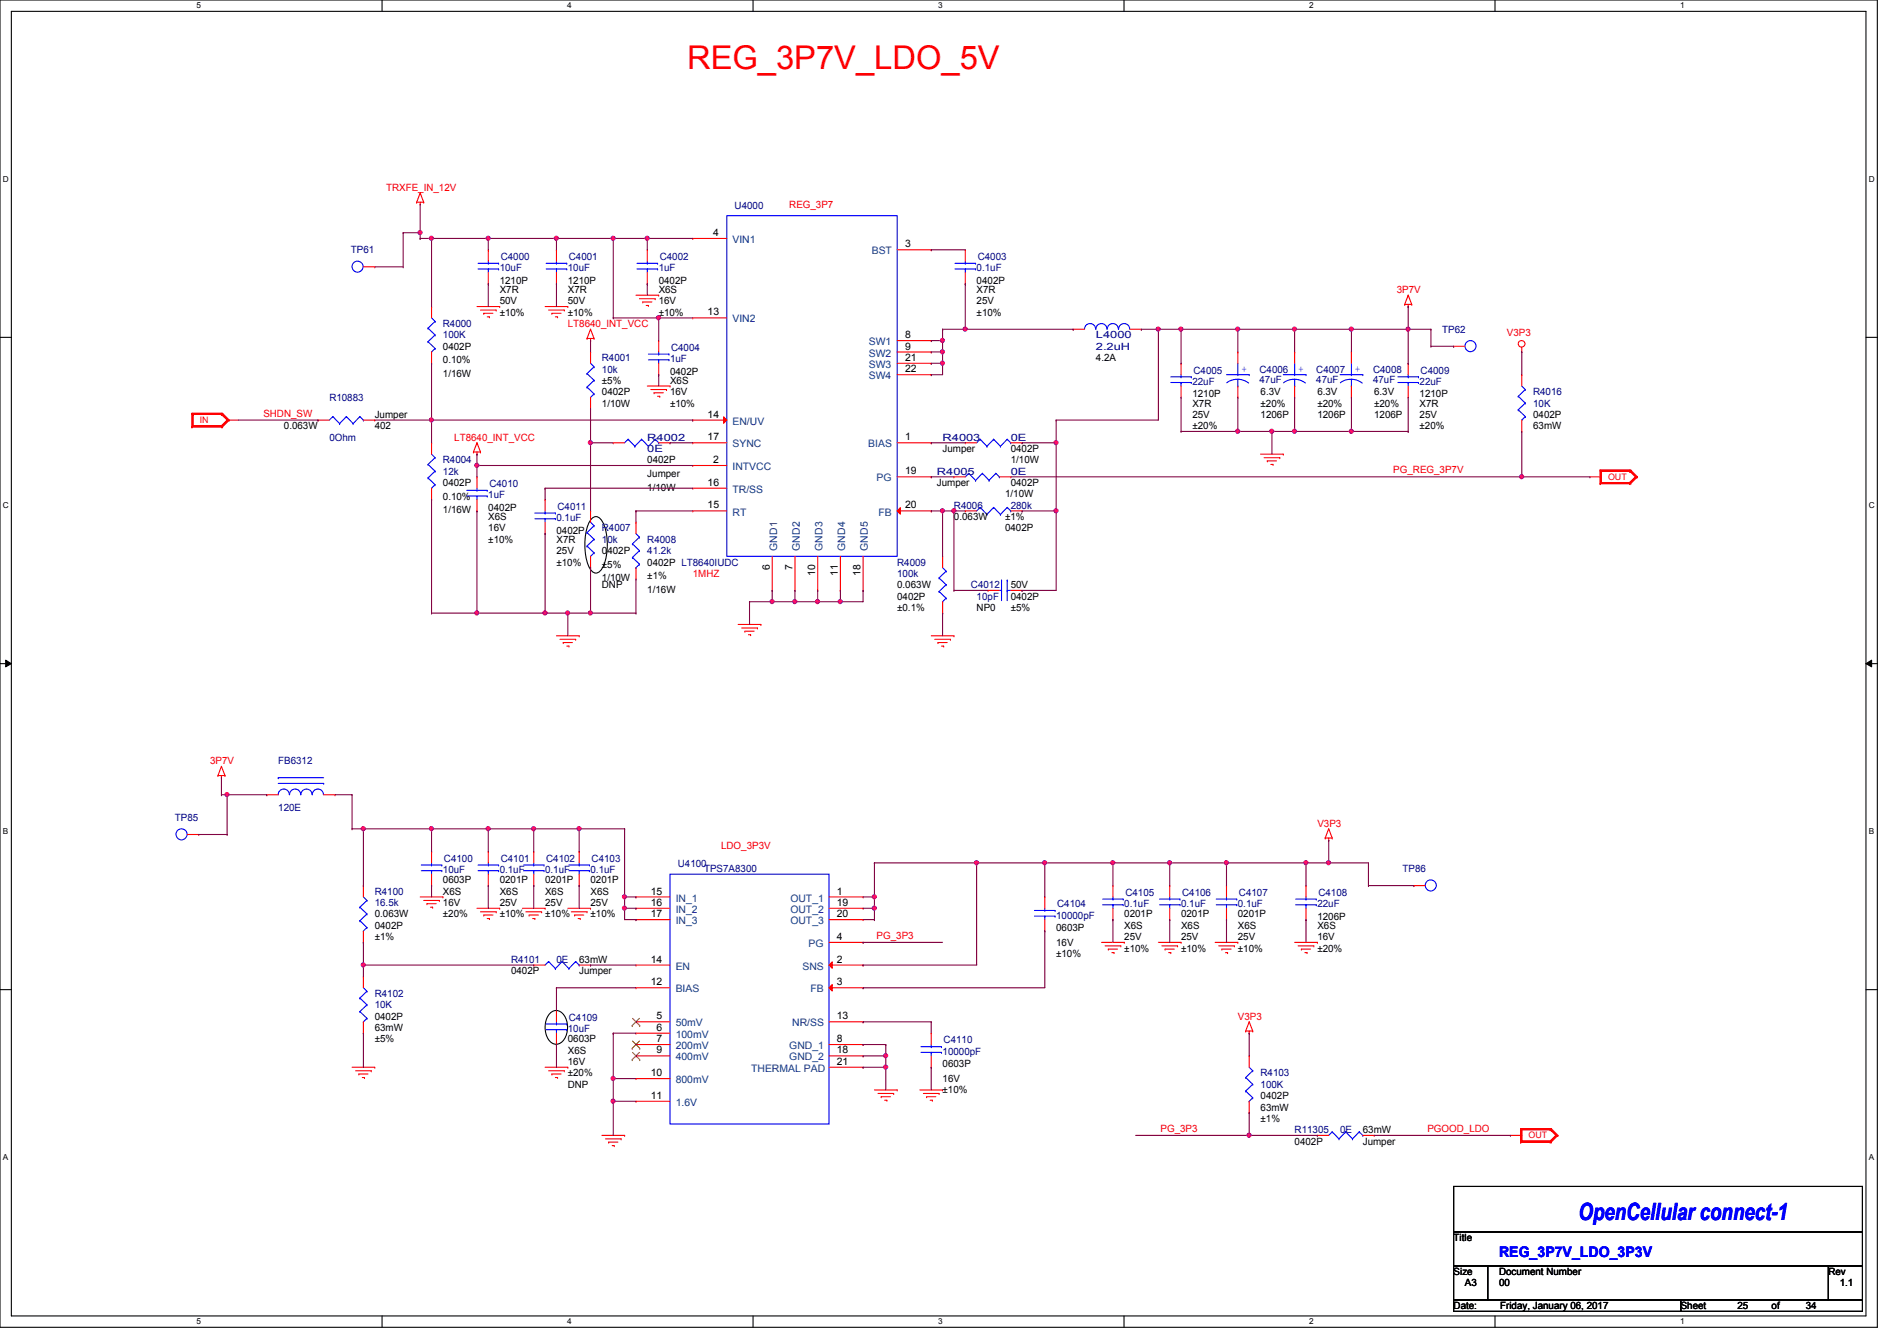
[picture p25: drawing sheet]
<svg xmlns="http://www.w3.org/2000/svg" width="297mm" height="210mm" viewBox="0 0 297 210" stroke-linecap="round" stroke-linejoin="round" font-family="sans-serif">
<defs><g id="words">
<text font-size="5.1" fill="#f00" x="107.6" y="10.8">REG_3P7V_LDO_5V</text>
<text font-size="3.7" fill="#00f" x="247.1" y="191.1">OpenCellular connect-1</text>
<text font-size="2.3" fill="#00f" x="234.7" y="196.8">REG_3P7V_LDO_3P3V</text>
<g font-size="1.6" fill="#f00">
<text x="60.5" y="29.9">TRXFE_IN_12V</text>
<text x="123.6" y="32.6">REG_3P7</text>
<text x="218.7" y="45.9">3P7V</text>
<text x="88.9" y="51.2">LT8640_INT_VCC</text>
<text x="235.9" y="52.7">V3P3</text>
<text x="41.2" y="65.2">SHDN_SW</text>
<text x="71.1" y="69">LT8640_INT_VCC</text>
<text x="218.1" y="74.1">PG_REG_3P7V</text>
<text x="108.5" y="90.3">1MHZ</text>
<text x="32.9" y="119.7">3P7V</text>
<text x="206.2" y="129.5">V3P3</text>
<text x="112.9" y="133">LDO_3P3V</text>
<text x="137.2" y="147">PG_3P3</text>
<text x="193.8" y="159.7">V3P3</text>
<text x="181.7" y="177.2">PG_3P3</text>
<text x="223.5" y="177.2">PGOOD_LDO</text>
</g>
<g font-size="1.6" fill="#000080">
<text x="115" y="32.7">U4000</text>
<text x="54.9" y="39.7">TP61</text>
<text x="78.4" y="40.7">C4000</text>
<text x="89.1" y="40.7">C4001</text>
<text x="103.3" y="40.7">C4002</text>
<text x="153.1" y="40.7">C4003</text>
<text x="78.2" y="42.5">10uF</text>
<text x="88.9" y="42.5">10uF</text>
<text x="103.1" y="42.5">1uF</text>
<text x="152.9" y="42.5">0.1uF</text>
<text x="69.3" y="51.2">R4000</text>
<text x="69.3" y="53">100K</text>
<text x="171.6" y="53">L4000</text>
<text x="225.8" y="52.1">TP62</text>
<text x="94.2" y="56.6">R4001</text>
<text x="94.2" y="58.3">10k</text>
<text x="104.9" y="56.7">1uF</text>
<text x="105.1" y="54.9">C4004</text>
<text x="171.6" y="54.8">2.2uH</text>
<text x="186.9" y="58.5">C4005</text>
<text x="197.2" y="58.3">C4006</text>
<text x="197.2" y="59.9">47uF</text>
<text x="206.1" y="58.3">C4007</text>
<text x="206.1" y="59.9">47uF</text>
<text x="215" y="58.3">C4008</text>
<text x="215" y="59.9">47uF</text>
<text x="222.4" y="58.5">C4009</text>
<text x="51.6" y="62.8">R10883</text>
<text x="186.7" y="60.3">22uF</text>
<text x="222.2" y="60.3">22uF</text>
<text x="240" y="61.9">R4016</text>
<text x="240" y="63.7">10K</text>
<text x="51.6" y="69">0Ohm</text>
<text x="101.3" y="69">R4002</text>
<text x="101.3" y="70.8">0E</text>
<text x="147.6" y="69">R4003</text>
<text x="158.2" y="69">0E</text>
<text x="69.3" y="72.6">R4004</text>
<text x="69.3" y="74.3">12k</text>
<text x="76.6" y="76.3">C4010</text>
<text x="146.7" y="74.3">R4005</text>
<text x="158.2" y="74.3">0E</text>
<text x="76.5" y="78.1">1uF</text>
<text x="87.1" y="81.6">0.1uF</text>
<text x="87.3" y="79.8">C4011</text>
<text x="94.2" y="83.2">R4007</text>
<text x="149.4" y="79.7">R4006</text>
<text x="158.2" y="79.7">280k</text>
<text x="94.2" y="85">10k</text>
<text x="101.3" y="85">R4008</text>
<text x="101.3" y="86.8">41.2k</text>
<text x="140.5" y="88.6">R4009</text>
<text x="140.5" y="90.3">100k</text>
<text x="152" y="92.1">C4012</text>
<text x="152.9" y="93.9">10pF</text>
<text x="43.6" y="119.7">FB6312</text>
<text x="27.4" y="128.6">TP85</text>
<text x="43.6" y="127">120E</text>
<text x="69.3" y="136.7">10uF</text>
<text x="69.5" y="135">C4100</text>
<text x="78.2" y="136.7">0.1uF</text>
<text x="78.4" y="135">C4101</text>
<text x="85.3" y="136.7">0.1uF</text>
<text x="85.5" y="135">C4102</text>
<text x="92.5" y="136.7">0.1uF</text>
<text x="92.6" y="135">C4103</text>
<text x="106.1" y="135.8">U4100</text>
<text x="110.2" y="136.6">TPS7A8300</text>
<text x="219.6" y="136.6">TP86</text>
<text x="58.7" y="140.1">R4100</text>
<text x="58.7" y="141.9">16.5k</text>
<text x="165.4" y="143.8">10000pF</text>
<text x="165.5" y="142.1">C4104</text>
<text x="176" y="142.1">0.1uF</text>
<text x="176.2" y="140.3">C4105</text>
<text x="184.9" y="142.1">0.1uF</text>
<text x="185.1" y="140.3">C4106</text>
<text x="193.8" y="142.1">0.1uF</text>
<text x="194" y="140.3">C4107</text>
<text x="206.2" y="142.1">22uF</text>
<text x="206.4" y="140.3">C4108</text>
<text x="80" y="150.8">R4101</text>
<text x="87.1" y="150.8">0E</text>
<text x="58.7" y="156.1">R4102</text>
<text x="58.7" y="157.9">10K</text>
<text x="88.9" y="161.6">10uF</text>
<text x="89.1" y="159.9">C4109</text>
<text x="147.6" y="165.2">10000pF</text>
<text x="147.7" y="163.4">C4110</text>
<text x="197.4" y="168.6">R4103</text>
<text x="197.4" y="170.3">100K</text>
<text x="202.7" y="177.5">R11305</text>
<text x="209.8" y="177.5">0E</text>
</g>
<g font-size="1.6">
<text x="111.7" y="37">4</text>
<text x="141.7" y="38.7">3</text>
<text x="78.2" y="44.4">1210P</text>
<text x="78.2" y="47.7">50V</text>
<text x="78.2" y="45.9">X7R</text>
<text x="88.9" y="44.4">1210P</text>
<text x="88.9" y="47.7">50V</text>
<text x="88.9" y="45.9">X7R</text>
<text x="103.1" y="44.4">0402P</text>
<text x="103.1" y="47.7">16V</text>
<text x="103.1" y="45.9">X6S</text>
<text x="152.9" y="44.4">0402P</text>
<text x="152.9" y="47.7">25V</text>
<text x="152.9" y="45.9">X7R</text>
<text x="78.2" y="49.4">±10%</text>
<text x="88.9" y="49.4">±10%</text>
<text x="103.1" y="49.4">±10%</text>
<text x="110.8" y="49.4">13</text>
<text x="141.7" y="53">8</text>
<text x="152.9" y="49.4">±10%</text>
<text x="69.3" y="54.8">0402P</text>
<text x="69.3" y="56.9">0.10%</text>
<text x="69.3" y="59.1">1/16W</text>
<text x="104.9" y="58.7">0402P</text>
<text x="141.7" y="54.7">9</text>
<text x="141.7" y="56.5">21</text>
<text x="141.7" y="58.3">22</text>
<text x="171.6" y="56.6">4.2A</text>
<text x="58.7" y="65.4">Jumper</text>
<text x="94.2" y="61.9">0402P</text>
<text x="94.2" y="60.1">±5%</text>
<text x="94.2" y="63.7">1/10W</text>
<text x="104.9" y="61.9">16V</text>
<text x="104.9" y="60.1">X6S</text>
<text x="104.9" y="63.7">±10%</text>
<text x="110.8" y="65.4">14</text>
<text x="186.7" y="62.2">1210P</text>
<text x="186.7" y="65.4">25V</text>
<text x="186.7" y="63.7">X7R</text>
<text x="197.4" y="61.9">6.3V</text>
<text x="197.4" y="63.7">±20%</text>
<text x="197.4" y="65.4">1206P</text>
<text x="206.2" y="61.9">6.3V</text>
<text x="206.2" y="63.7">±20%</text>
<text x="206.2" y="65.4">1206P</text>
<text x="215.1" y="61.9">6.3V</text>
<text x="215.1" y="63.7">±20%</text>
<text x="215.1" y="65.4">1206P</text>
<text x="222.2" y="62.2">1210P</text>
<text x="222.2" y="65.4">25V</text>
<text x="222.2" y="63.7">X7R</text>
<text x="240" y="65.4">0402P</text>
<text x="44.4" y="67.2">0.063W</text>
<text x="58.7" y="67.2">402</text>
<text x="110.8" y="69">17</text>
<text x="141.7" y="69">1</text>
<text x="147.6" y="70.8">Jumper</text>
<text x="158.2" y="70.8">0402P</text>
<text x="186.7" y="67.2">±20%</text>
<text x="222.2" y="67.2">±20%</text>
<text x="240" y="67.2">63mW</text>
<text x="69.3" y="76.1">0402P</text>
<text x="101.3" y="72.6">0402P</text>
<text x="101.3" y="74.7">Jumper</text>
<text x="101.3" y="76.8">1/10W</text>
<text x="110.8" y="76.1">16</text>
<text x="111.7" y="72.5">2</text>
<text x="141.7" y="74.3">19</text>
<text x="146.7" y="76.1">Jumper</text>
<text x="157.4" y="77.9">1/10W</text>
<text x="158.2" y="72.6">1/10W</text>
<text x="158.2" y="76.1">0402P</text>
<text x="69.3" y="78.2">0.10%</text>
<text x="69.3" y="80.4">1/16W</text>
<text x="76.5" y="80">0402P</text>
<text x="76.5" y="83.2">16V</text>
<text x="76.5" y="81.4">X6S</text>
<text x="87.1" y="83.6">0402P</text>
<text x="110.8" y="79.6">15</text>
<text x="141.7" y="79.6">20</text>
<text x="149.4" y="81.4">0.063W</text>
<text x="157.4" y="83.2">0402P</text>
<text x="157.4" y="81.4">±1%</text>
<text x="76.5" y="85">±10%</text>
<text x="87.1" y="86.8">25V</text>
<text x="87.1" y="85">X7R</text>
<text x="87.1" y="88.6">±10%</text>
<text x="94.2" y="86.8">0402P</text>
<text x="94.2" y="88.9">±5%</text>
<text x="101.3" y="88.6">0402P LT8640IUDC</text>
<text x="120.5" y="89.2" transform="rotate(-90 120.5 89.2)">6</text>
<text x="124.1" y="89.2" transform="rotate(-90 124.1 89.2)">7</text>
<text x="94.2" y="91.1">1/10W</text>
<text x="94.2" y="92.1">DNP</text>
<text x="101.3" y="90.7">±1%</text>
<text x="101.3" y="92.8">1/16W</text>
<text x="127.6" y="90.1" transform="rotate(-90 127.6 90.1)">10</text>
<text x="131.2" y="90.1" transform="rotate(-90 131.2 90.1)">11</text>
<text x="134.7" y="90.1" transform="rotate(-90 134.7 90.1)">18</text>
<text x="140.5" y="92.1">0.063W</text>
<text x="140.5" y="95.7">±0.1%</text>
<text x="140.5" y="93.9">0402P</text>
<text x="152.9" y="95.7">NP0</text>
<text x="158.2" y="95.7">±5%</text>
<text x="158.2" y="93.9">0402P</text>
<text x="158.2" y="92.1">50V</text>
<text x="58.7" y="143.7">0.063W</text>
<text x="69.3" y="143.7">±20%</text>
<text x="69.3" y="138.3">0603P</text>
<text x="69.3" y="141.9">16V</text>
<text x="69.3" y="140.1">X6S</text>
<text x="78.2" y="143.7">±10%</text>
<text x="78.2" y="141.9">25V</text>
<text x="78.2" y="138.3">0201P</text>
<text x="78.2" y="140.1">X6S</text>
<text x="85.3" y="143.7">±10%</text>
<text x="85.3" y="141.9">25V</text>
<text x="85.3" y="138.3">0201P</text>
<text x="85.3" y="140.1">X6S</text>
<text x="92.5" y="143.7">±10%</text>
<text x="92.5" y="141.9">25V</text>
<text x="92.5" y="138.3">0201P</text>
<text x="92.5" y="140.1">X6S</text>
<text x="101.9" y="140.1">15</text>
<text x="101.9" y="141.9">16</text>
<text x="101.9" y="143.6">17</text>
<text x="131" y="140.1">1</text>
<text x="131" y="141.9">19</text>
<text x="131" y="143.6">20</text>
<text x="176" y="143.7">0201P</text>
<text x="184.9" y="143.7">0201P</text>
<text x="193.8" y="143.7">0201P</text>
<text x="58.7" y="147.2">±1%</text>
<text x="58.7" y="145.5">0402P</text>
<text x="131" y="147.2">4</text>
<text x="165.4" y="145.8">0603P</text>
<text x="165.4" y="149.9">±10%</text>
<text x="165.4" y="148.1">16V</text>
<text x="176" y="149">±10%</text>
<text x="176" y="147.2">25V</text>
<text x="176" y="145.5">X6S</text>
<text x="184.9" y="149">±10%</text>
<text x="184.9" y="147.2">25V</text>
<text x="184.9" y="145.5">X6S</text>
<text x="193.8" y="149">±10%</text>
<text x="193.8" y="147.2">25V</text>
<text x="193.8" y="145.5">X6S</text>
<text x="206.2" y="144">1206P</text>
<text x="206.2" y="147.2">16V</text>
<text x="206.2" y="145.5">X6S</text>
<text x="206.2" y="149">±20%</text>
<text x="80" y="152.6">0402P</text>
<text x="90.7" y="150.8">63mW</text>
<text x="90.7" y="152.6">Jumper</text>
<text x="101.9" y="154.3">12</text>
<text x="101.9" y="150.7">14</text>
<text x="131" y="154.3">3</text>
<text x="131" y="150.7">2</text>
<text x="58.7" y="159.7">0402P</text>
<text x="58.7" y="161.5">63mW</text>
<text x="102.8" y="159.6">5</text>
<text x="102.8" y="161.4">6</text>
<text x="131" y="159.6">13</text>
<text x="58.7" y="163.2">±5%</text>
<text x="88.9" y="163.2">0603P</text>
<text x="88.9" y="166.8">16V</text>
<text x="88.9" y="165">X6S</text>
<text x="102.8" y="163.2">7</text>
<text x="102.8" y="165">9</text>
<text x="131" y="163.2">8</text>
<text x="131" y="165">18</text>
<text x="131" y="166.8">21</text>
<text x="147.6" y="167.1">0603P</text>
<text x="88.9" y="168.6">±20%</text>
<text x="88.9" y="170.3">DNP</text>
<text x="101.9" y="168.5">10</text>
<text x="101.9" y="172.1">11</text>
<text x="147.6" y="171.2">±10%</text>
<text x="147.6" y="169.5">16V</text>
<text x="197.4" y="173.9">63mW</text>
<text x="197.4" y="172.1">0402P</text>
<text x="197.4" y="175.7">±1%</text>
<text x="202.7" y="179.2">0402P</text>
<text x="213.4" y="177.5">63mW</text>
<text x="213.4" y="179.2">Jumper</text>
<text x="227.6" y="194.4">Title</text>
<text x="227.6" y="199.7">Size</text>
<text x="229.4" y="201.5">A3</text>
<text x="234.7" y="199.7">Document Number</text>
<text x="234.7" y="201.5">00</text>
<text x="286.3" y="199.7">Rev</text>
<text x="288" y="201.5">1.1</text>
<text x="227.6" y="205">Date:</text>
<text x="234.9" y="205">Friday, January 06, 2017</text>
<text x="263.1" y="205">Sheet</text>
<text x="272" y="205">25</text>
<text x="277.4" y="205">of</text>
<text x="282.7" y="205">34</text>
</g>
<g font-size="1.6" fill="#004080">
<text x="114.7" y="38.1">VIN1</text>
<text x="136.5" y="39.8">BST</text>
<text x="114.7" y="50.5">VIN2</text>
<text x="136" y="54.1">SW1</text>
<text x="136" y="55.8">SW2</text>
<text x="136" y="57.6">SW3</text>
<text x="136" y="59.4">SW4</text>
<text x="114.7" y="66.5">EN/UV</text>
<text x="114.7" y="70.1">SYNC</text>
<text x="135.9" y="70.1">BIAS</text>
<text x="114.7" y="73.6">INTVCC</text>
<text x="114.7" y="77.2">TR/SS</text>
<text x="137.2" y="75.4">PG</text>
<text x="114.7" y="80.7">RT</text>
<text x="137.5" y="80.7">FB</text>
<text x="121.7" y="86.2" transform="rotate(-90 121.7 86.2)">GND1</text>
<text x="125.2" y="86.2" transform="rotate(-90 125.2 86.2)">GND2</text>
<text x="128.8" y="86.2" transform="rotate(-90 128.8 86.2)">GND3</text>
<text x="132.3" y="86.2" transform="rotate(-90 132.3 86.2)">GND4</text>
<text x="135.9" y="86.2" transform="rotate(-90 135.9 86.2)">GND5</text>
<text x="105.8" y="141.2">IN_1</text>
<text x="105.8" y="143">IN_2</text>
<text x="123.7" y="141.2">OUT_1</text>
<text x="123.7" y="143">OUT_2</text>
<text x="105.8" y="144.7">IN_3</text>
<text x="123.7" y="144.7">OUT_3</text>
<text x="126.6" y="148.3">PG</text>
<text x="105.8" y="155.4">BIAS</text>
<text x="105.8" y="151.8">EN</text>
<text x="125.6" y="151.8">SNS</text>
<text x="126.9" y="155.4">FB</text>
<text x="105.8" y="160.7">50mV</text>
<text x="124" y="160.7">NR/SS</text>
<text x="105.8" y="162.5">100mV</text>
<text x="105.8" y="164.3">200mV</text>
<text x="105.8" y="166.1">400mV</text>
<text x="117.6" y="167.9">THERMAL PAD</text>
<text x="123.6" y="164.3">GND_1</text>
<text x="123.6" y="166.1">GND_2</text>
<text x="105.8" y="169.6">800mV</text>
<text x="105.8" y="173.2">1.6V</text>
</g>
<g font-size="1.6" fill="#00f">
<text x="194.4" y="58.3">+</text>
<text x="203.2" y="58.3">+</text>
<text x="212.1" y="58.3">+</text>
</g>
<g font-size="1.4" fill="#f00">
<text x="31.3" y="66.2">IN</text>
<text x="251.8" y="75.1">OUT</text>
<text x="239.3" y="178.2">OUT</text>
</g>
<g font-size="1.3">
<text x="30.8" y="1.3">5</text>
<text x="88.8" y="1.3">4</text>
<text x="146.9" y="1.3">3</text>
<text x="205" y="1.3">2</text>
<text x="263.1" y="1.3">1</text>
<text x=".5" y="28.4">D</text>
<text x="292.6" y="28.4">D</text>
<text x=".5" y="79.5">C</text>
<text x="292.6" y="79.5">C</text>
<text x=".5" y="130.6">B</text>
<text x="292.6" y="130.6">B</text>
<text x=".5" y="181.7">A</text>
<text x="292.6" y="181.7">A</text>
<text x="30.8" y="207.4">5</text>
<text x="88.8" y="207.4">4</text>
<text x="146.9" y="207.4">3</text>
<text x="205" y="207.4">2</text>
<text x="263.1" y="207.4">1</text>
</g>
</g></defs>
<path d="M0 0h293.9v207.9h-293.9zM1.8 1.8h290.3v204.3h-290.3z" fill="none" stroke="#000" stroke-width=".17"/>
<g fill="#fff">
<path d="M30.8 .2h.7v1.4h-.7z"/>
<path d="M30.8 206.2h.7v1.4h-.7z"/>
</g>
<path d="M59.8 0v1.8M59.8 206.1v1.8" fill="none" stroke="#000" stroke-width=".17"/>
<g fill="#fff">
<path d="M88.8 .2h.7v1.4h-.7z"/>
<path d="M88.8 206.2h.7v1.4h-.7z"/>
</g>
<path d="M117.9 0v1.8M117.9 206.1v1.8" fill="none" stroke="#000" stroke-width=".17"/>
<g fill="#fff">
<path d="M146.9 .2h.7v1.4h-.7z"/>
<path d="M146.9 206.2h.7v1.4h-.7z"/>
</g>
<path d="M176 0v1.8M176 206.1v1.8" fill="none" stroke="#000" stroke-width=".17"/>
<g fill="#fff">
<path d="M205 .2h.7v1.4h-.7z"/>
<path d="M205 206.2h.7v1.4h-.7z"/>
</g>
<path d="M234.1 0v1.8M234.1 206.1v1.8" fill="none" stroke="#000" stroke-width=".17"/>
<g fill="#fff">
<path d="M263.1 .2h.6v1.4h-.6z"/>
<path d="M263.1 206.2h.6v1.4h-.6z"/>
<path d="M.5 27.3h.9v1.4h-.9z"/>
<path d="M292.6 27.3h.9v1.4h-.9z"/>
<path d="M.5 78.4h.9v1.4h-.9z"/>
<path d="M292.6 78.4h.9v1.4h-.9z"/>
</g>
<path d="M0 52.8h1.8M292.1 52.8h1.8" fill="none" stroke="#000" stroke-width=".17"/>
<g fill="#fff">
<path d="M.5 129.5h.8v1.4h-.8z"/>
<path d="M292.6 129.5h.8v1.4h-.8z"/>
</g>
<path d="M0 103.9h1.8M292.1 103.9h1.8" fill="none" stroke="#000" stroke-width=".17"/>
<path d="M.9 103.4l.9 .5-.9 .5zM292.1 103.9l.9-.5v1z" fill="#000"/>
<path d="M.9 103.4l.9 .5-.9 .5zM292.1 103.9l.9-.5v1z" fill="none" stroke="#000" stroke-width=".16"/>
<g fill="#fff">
<path d="M.5 180.5h.8v1.4h-.8z"/>
<path d="M292.6 180.5h.8v1.4h-.8z"/>
</g>
<path d="M92.6 81.2a.96 .96 0 0 1 1-.3 .96 .96 0 0 1 .7 .7 9 9 0 0 1 0 7.4 1.02 1.02 0 0 1-1 .7 1.02 1.02 0 0 1-1-.7 9.3 9.3 0 0 1 0-7.4zM0 155h1.8M86.2 158.6a1.5 1.5 0 0 1 2.4 .9 3.2 3.2 0 0 1-1.1 3.9 1.52 1.52 0 0 1-1.9-1.2 3.5 3.5 0 0 1 .6-3.6zM292.1 155h1.8M227.6 185.8h64v7.1h-64zM227.6 192.9h64v5.3h-64zM227.6 198.2h5.3v5.4h-5.3zM232.9 198.2h53.4v5.4h-53.4zM286.3 198.2h5.3v5.4h-5.3zM227.6 203.6h35.5v1.8h-35.5zM263.1 203.6h28.5v1.8h-28.5z" fill="none" stroke="#000" stroke-width=".17"/>
<g fill="none" stroke="#f00" stroke-width=".17">
<path d="M65.2 31.7h.1M65.2 31.7h1.1M65.8 32h.1M65.8 30.2h.1M65.8 31.7v.3M65.8 30.2l-.6 1.5M65.8 30.2l.5 1.5M66.3 31.7h.1M74.7 48h3.5M75.2 48.6h2.5M75.7 49.1h.1M75.7 49.1h1.5"/>
<path d="M76.3 49.6h.3M76.6 49.6h.1M77.7 48.6h.1M78.2 48h.1M85.3 48h3.6M85.9 48.6h2.4M86.4 49.1h.1M86.4 49.1h1.4M87 49.6h.3M87.3 49.6h.1M88.3 48.6h.1M88.9 48h.1"/>
<path d="M91.9 53h.1M91.9 53h1.1M92.5 53.3h.1M92.5 51.6h.1M92.5 53v.3M92.5 51.6l-.6 1.4M92.5 51.6l.5 1.4M93 53h.1M99.6 46.2h3.5M100.1 46.8h2.5M100.6 47.3h.1M100.6 47.3h1.5"/>
<path d="M101.2 47.8h.3M101.5 47.8h.1M102.6 46.8h.1M103.1 46.2h.1M219.9 47.7h.1M219.9 47.7h1.1M220.5 48h.1M220.5 46.2h.1M220.5 47.7v.3M220.5 46.2l-.6 1.5M220.5 46.2l.5 1.5M221 47.7h.1"/>
<path d="M238.3 55.1h.1M238.3 54.4v.7M30.1 64.7h.1M30.1 66.8h.1M30.1 64.7h4.7M30.1 64.7v2.1M30.1 66.8h4.7M30.2 64.9h.1M30.2 66.7h.1M30.2 64.9h4.5M30.2 64.9v1.8M30.2 66.7h4.5"/>
<path d="M34.7 64.9h.1M34.7 66.7h.1M34.7 64.7h.1M34.7 66.8h.1M34.7 64.9l.9 .9M34.7 64.9l1 .9M34.7 64.7l1 1.1M34.8 64.7h.1M34.8 66.8h.1M34.8 64.7l1.1 1.1M35.6 65.8h.1M35.6 65.8h1.7"/>
<path d="M35.6 65.8l-.9 .9M35.7 65.8h.1M35.7 65.8l-1 1M35.7 65.8l-1 .9M35.9 65.8h.1M35.9 65.8l-1.1 1M74.1 70.8h.1M74.1 70.8h1.1M74.7 71.1h.1M74.7 69.3h.1M74.7 74.7h.1M74.7 70.8v.3"/>
<path d="M74.7 74.7v1.8M74.7 78.2v1.8M74.7 69.3l-.6 1.5M74.7 69.3l.5 1.5M75.2 70.8h.1M101.3 60.5h3.6M101.9 61h2.5M102.4 61.5h.1M102.4 61.5h1.4M103 62.1h.3M103.3 62.1h.1M104.4 61h.1"/>
<path d="M104.9 60.5h.1M197.4 71.1h3.5M197.9 71.7h2.5M198.4 72.2h.1M198.4 72.2h1.5M199 72.7h.3M199.3 72.7h.1M200.4 71.7h.1M200.9 71.1h.1M248.9 74.7h1.8M250.5 73.6h.1M250.5 75.7h.1"/>
<path d="M250.5 73.6h4.8M250.5 73.6v2.1M250.5 75.7h4.8M250.7 74.7h.1M250.7 73.8h.1M250.7 75.6h.1M250.7 73.8h4.4M250.7 73.8v1.8M250.7 75.6h4.4M255.1 73.8h.1M255.1 75.6h.1M255.1 73.6h.1"/>
<path d="M255.1 75.7h.1M255.1 73.8l.9 .9M255.1 73.8l1.1 .9M255.1 73.6l1.1 1.1M255.3 73.6h.1M255.3 75.7h.1M255.3 73.6l1.1 1.1M256 74.7h.1M256 74.7l-.9 .9M256.2 74.7h.1M256.2 74.7l-1.1 1M256.2 74.7l-1.1 .9"/>
<path d="M256.4 74.7h.1M256.4 74.7l-1.1 1M74.7 80h.1M87.1 99.6h3.6M90.7 99.6h.1M92.5 80h.1M92.5 88.9h.1M92.5 80v1.8M92.5 87.1v1.8M115.6 97.8h3.5M116.1 98.3h2.5M116.6 98.8h.1"/>
<path d="M116.6 98.8h1.5M117.2 99.4h.3M117.5 99.4h.1M118.6 98.3h.1M119.1 97.8h.1M145.8 99.6h3.6M149.4 99.6h.1M87.7 100.1h2.4M88.2 100.6h.1M88.2 100.6h1.4M88.7 101.2h.4M89.1 101.2h.1"/>
<path d="M90.1 100.1h.1M146.3 100.1h2.5M146.9 100.6h.1M146.9 100.6h1.4M147.4 101.2h.3M147.7 101.2h.1M148.8 100.1h.1M29.3 130.7h1.8M31.1 130.7h.1M34.1 121.5h.1M34.1 121.5h1.1M34.7 121.8h.1"/>
<path d="M34.7 120h.1M34.7 121.5v.3M34.7 120l-.6 1.5M34.7 120l.5 1.5M35.2 121.5h.1M207.5 131.2h.1M207.5 131.2h1.1M208 131.6h.1M208 129.8h.1M208 131.2v.4M208 129.8l-.5 1.4M208 129.8l.6 1.4"/>
<path d="M208.6 131.2h.1M65.8 140.5h3.5M66.3 141h2.5M66.8 141.5h.1M66.8 141.5h1.5M67.4 142.1h.3M67.7 142.1h.1M68.8 141h.1M69.3 140.5h.1M74.7 142.2h3.5M75.2 142.8h2.5M75.7 143.3h.1"/>
<path d="M75.7 143.3h1.5M76.3 143.8h.3M76.6 143.8h.1M77.7 142.8h.1M78.2 142.2h.1M81.8 142.2h3.5M82.3 142.8h2.5M82.8 143.3h.1M82.8 143.3h1.5M83.4 143.8h.3M83.7 143.8h.1M84.8 142.8h.1"/>
<path d="M85.3 142.2h.1M88.9 142.2h3.6M89.5 142.8h2.4M90 143.3h.1M90 143.3h1.4M90.5 143.8h.3M90.8 143.8h.1M91.9 142.8h.1M92.5 142.2h.1M99.6 140.5h.1M99.6 142.2h.1M99.6 144h.1"/>
<path d="M99.6 154.7h.1M99.6 151.1h.1M99.6 140.5h5.3M99.6 142.2h5.3M99.6 144h5.3M99.6 154.7h5.3M99.6 151.1h5.3M129.8 140.5h5.3M129.8 147.6h5.3M129.8 142.2h5.3M129.8 144h5.3M135.1 140.5h.1"/>
<path d="M135.1 142.2h.1M135.1 144h.1M135.1 147.6h.1M172.5 147.6h3.5M173 148.1h2.5M173.5 148.6h.1M173.5 148.6h1.5M174.1 149.2h.3M174.4 149.2h.1M175.5 148.1h.1M176 147.6h.1M181.4 147.6h3.5"/>
<path d="M181.9 148.1h2.5M182.4 148.6h.1M182.4 148.6h1.5M183 149.2h.3M183.3 149.2h.1M184.4 148.1h.1M184.9 147.6h.1M190.2 147.6h3.6M190.8 148.1h2.5M191.3 148.6h.1M191.3 148.6h1.4M191.9 149.2h.3"/>
<path d="M192.2 149.2h.1M193.3 148.1h.1M193.8 147.6h.1M202.7 147.6h3.5M203.2 148.1h2.5M203.8 148.6h.1M203.8 148.6h1.4M204.3 149.2h.3M204.6 149.2h.1M205.7 148.1h.1M206.2 147.6h.1M55.1 167.1h3.6"/>
<path d="M55.7 167.7h2.4M56.2 168.2h.1M56.2 168.2h1.4M56.7 168.7h.4M57.1 168.7h.1M58.1 167.7h.1M58.7 167.1h.1M85.3 167.1h3.6M85.9 167.7h2.4M86.4 168.2h.1M86.4 168.2h1.4M87 168.7h.3"/>
<path d="M87.3 168.7h.1M88.3 167.7h.1M88.9 167.1h.1M94.2 177.8h3.6M94.8 178.4h2.4M95.3 178.9h.1M95.3 178.9h1.4M95.8 179.4h.4M96.2 179.4h.1M97.2 178.4h.1M97.8 177.8h.1M99.6 160h.1"/>
<path d="M99.6 161.8h.1M99.6 163.6h.1M99.6 165.4h.1M99.6 168.9h.1M99.6 172.5h.1M99.6 160h5.3M99.6 161.8h5.3M99.6 163.6h5.3M99.6 165.4h5.3M99.6 168.9h5.3M99.6 172.5h5.3M129.8 163.6h5.3"/>
<path d="M129.8 165.4h5.3M135.1 163.6h.1M135.1 165.4h.1M136.9 170.7h3.6M137.5 171.2h2.4M138 171.7h.1M138 171.7h1.4M138.5 172.3h.4M138.9 172.3h.1M139.9 171.2h.1M140.5 170.7h.1M144 170.7h3.6"/>
<path d="M144.6 171.2h2.4M145.1 171.7h.1M145.1 171.7h1.4M145.6 172.3h.4M146 172.3h.1M147 171.2h.1M147.6 170.7h.1M195 161.5h.1M195 161.5h1.1M195.6 161.8h.1M195.6 160h.1M195.6 161.5v.3"/>
<path d="M195.6 160l-.6 1.5M195.6 160l.5 1.5M196.1 161.5h.1M236.5 177.8h1.8M238.1 176.7h.1M238.1 178.9h.1M238.1 178.9h4.8M238.1 176.7h4.8M238.1 176.7v2.2M238.3 177.8h.1M238.3 176.9h.1M238.3 178.7h.1"/>
<path d="M238.3 176.9v1.8M238.3 176.9h4.4M238.3 178.7h4.4M242.7 176.9h.1M242.7 178.7h.1M242.7 176.7h.1M242.7 178.9h.1M242.7 176.9l.9 .9M242.7 176.9l1.1 .9M242.7 176.7l1.1 1.1M242.9 176.7h.1M242.9 178.9h.1"/>
<path d="M242.9 176.7l1 1.1M243.6 177.8h.1M243.6 177.8l-.9 .9M243.8 177.8h.1M243.8 177.8l-1.1 1.1M243.8 177.8l-1.1 .9M243.9 177.8h.1M243.9 177.8l-1 1.1"/>
<circle cx="238.2" cy="53.8" r=".52"/>
</g>
<g fill="none" stroke="#00f" stroke-width=".17">
<path d="M73.1 77.7h3.2M73.1 76.8h3.2M74.7 76.8h.1M74.7 77.7h.1M74.7 76.5v.3M74.7 77.7v.5M76.3 77.7h.1M76.3 76.8h.1M91.9 83.4h.1M91.9 85.5h.1M91.9 83.4l1.1 1.1M91.9 85.5l1.1 1.1"/>
<path d="M92.5 87.1h.1M92.5 81.8l.5 .5M93 82.3h.1M93 84.5h.1M93 86.6h.1M93 82.3l-1.1 1.1M93 84.5l-1.1 1M93 86.6l-.5 .5M104.9 136.9h24.9v39.1h-24.9z"/>
<circle cx="28.4" cy="130.7" r=".87"/>
</g>
<path d="M99 159.5l1.2 1.1M100.1 159.5l-1.1 1.1M99 160.6h.1M99 164.2h.1M99 165.9h.1M99 163l1.2 1.2M99 164.8l1.2 1.1M100.1 163l-1.1 1.2M100.1 164.8l-1.1 1.1M100.2 160.6h.1M100.2 164.2h.1M100.2 165.9h.1" fill="none" stroke="#804000" stroke-width=".16"/>
<path d="M129.8 154.7l.5-.5v1z" fill="#f00"/>
<path d="M129.8 154.7l.5-.5v1zM129.8 154.7h5.3M135.1 154.7h.1" fill="none" stroke="#f00" stroke-width=".17"/>
<path d="M129.8 151.1l.5-.5v1z" fill="#f00"/>
<g fill="none" stroke="#f00" stroke-width=".17">
<path d="M108.5 37.3h.1M108.5 37.3h5.3M108.5 49.8h.1M108.5 49.8h5.3M67.6 69.3h.1M67.6 78.2h.1M67.6 69.3v1.8M67.6 76.5v1.7M183.1 138.7h.1M183.1 138.7v1.8M204.5 138.7h.1M204.5 138.7v1.8"/>
<path d="M221.4 138.7h.1M221.4 138.7h1.7M129.8 151.1l.5-.5v1zM129.8 151.1h5.3M135.1 151.1h.1M163.6 140.5h.1M163.6 145.8h.1M163.6 140.5v1.7M163.6 144v1.8M183.1 144h.1M183.1 142.2v1.8M204.5 144h.1"/>
<path d="M204.5 142.2v1.8M129.8 160h5.3M129.8 167.1h5.3M135.1 160h.1M135.1 167.1h.1"/>
</g>
<g fill="none" stroke="#00f" stroke-width=".17">
<path d="M113.8 33.8h26.7v53.3h-26.7zM67 72.7h.1M67 74.8h.1M67 72.7l1.1 1.1M67 74.8l1.1 1.1M67.6 76.5h.1M67.6 71.1l.5 .6M68.1 71.7h.1M68.1 73.8h.1M68.1 75.9h.1M68.1 71.7l-1.1 1M68.1 73.8l-1.1 1"/>
<path d="M68.1 75.9l-.5 .6M162 143.5h3.2M162 142.6h3.2M163.6 142.6h.1M163.6 143.5h.1M163.6 142.2v.4M163.6 143.5v.5M165.2 143.5h.1M165.2 142.6h.1M181.5 141.7h3.2M181.5 140.8h3.2M183.1 140.8h.1"/>
<path d="M183.1 141.7h.1M183.1 140.5v.3M183.1 141.7v.5M184.7 141.7h.1M184.7 140.8h.1M202.9 141.7h3.2M202.9 140.8h3.2M204.5 140.8h.1M204.5 141.7h.1M204.5 140.5v.3M204.5 141.7v.5M206.1 141.7h.1"/>
<path d="M206.1 140.8h.1"/>
<circle cx="224" cy="138.7" r=".87"/>
</g>
<path d="M113.3 65.3l.5 .5-.5 .5z" fill="#f00"/>
<g fill="none" stroke="#f00" stroke-width=".17">
<path d="M108.5 65.8h.1M108.5 69.3h.1M108.5 72.9h.1M108.5 76.5h.1M108.5 65.8h5.3M108.5 69.3h5.3M108.5 72.9h5.3M108.5 76.5h5.3M113.3 65.3l.5 .5-.5 .5zM108.5 80h.1M108.5 80h5.3M120.9 92.5h.1"/>
<path d="M120.9 87.1v5.4M124.5 92.5h.1M124.5 87.1v5.4M128 92.5h.1M128 87.1v5.4M131.6 92.5h.1M131.6 87.1v5.4M135.1 92.5h.1M135.1 87.1v5.4"/>
</g>
<path d="M141 79.5v1l-.5-.5z" fill="#f00"/>
<g fill="none" stroke="#f00" stroke-width=".17">
<path d="M76.5 39.1h.1M76.5 39.1v1.8M87.1 39.1h.1M87.1 39.1v1.8M101.3 39.1h.1M101.3 39.1v1.8M140.5 39.1h5.3M145.8 39.1h.1M151.1 39.1h.1M151.1 39.1v1.8M56.9 41.8h1.8M58.7 41.8h.1"/>
<path d="M67.6 48h.1M67.6 56.9h.1M67.6 48v1.8M67.6 55.1v1.8M76.5 44.4h.1M76.5 42.7v1.7M87.1 44.4h.1M87.1 42.7v1.7M92.5 55.1h.1M92.5 55.1v1.8M101.3 44.4h.1M101.3 42.7v1.7"/>
<path d="M103.1 53.3h.1M103.1 58.7h.1M103.1 53.3v1.8M103.1 56.9v1.8M140.5 53.3h5.3M140.5 55.1h5.3M140.5 56.9h5.3M140.5 58.7h5.3M145.8 53.3h.1M145.8 55.1h.1M145.8 56.9h.1M145.8 58.7h.1"/>
<path d="M151.1 44.4h.1M151.1 42.7v1.7M168 51.6h.1M168 51.6h1.8M176.9 51.6h1.8M178.7 51.6h.1M184.9 56.9h.1M184.9 56.9v1.8M193.8 55.1h.1M193.8 55.1v1.8M202.7 55.1h.1M202.7 55.1v1.8"/>
<path d="M211.6 55.1h.1M211.6 55.1v1.8M220.5 56.9h.1M220.5 56.9v1.8M227.6 54.2h.1M227.6 54.2h1.8M238.3 58.7h.1M238.3 58.7v1.8M49.8 65.8h.1M49.8 65.8h1.8M56.9 65.8h1.8M58.7 65.8h.1"/>
<path d="M85.3 78.2h.1M85.3 78.2v1.8M92.5 64h.1M92.5 62.2v1.8M96 69.3h.1M96 69.3h1.8M103.1 69.3h1.8M104.9 69.3h.1M140.5 69.3h5.3M140.5 74.7h5.3M141 79.5v1l-.5-.5zM145.8 69.3h.1"/>
<path d="M145.8 74.7h.1M149.4 74.7h.1M149.4 74.7h1.7M151.1 69.3h.1M151.1 69.3h1.8M156.5 74.7h1.7M158.2 74.7h.1M158.2 69.3h1.8M160 69.3h.1M184.9 62.2h.1M184.9 60.5v1.7M193.8 62.2h.1"/>
<path d="M193.8 60.5v1.7M202.7 62.2h.1M202.7 60.5v1.7M211.6 62.2h.1M211.6 60.5v1.7M220.5 62.2h.1M220.5 60.5v1.7M238.3 67.6h.1M238.3 65.8v1.8M85.3 83.6h.1M85.3 81.8v1.8M99.6 81.8h.1"/>
<path d="M99.6 90.7h.1M99.6 81.8v1.8M99.6 88.9v1.8M140.5 80h5.3M145.8 80h.1M147.6 87.1h.1M147.6 96h.1M147.6 87.1v1.8M147.6 94.2v1.8M151.1 80h.1M151.1 80h1.8M154.7 92.5h.1"/>
<path d="M154.7 92.5h1.8M158.2 80h1.8M158.2 92.5h1.8M160 92.5h.1M160 80h.1M41.8 124.5h.1M41.8 124.5h1.8M50.7 124.5h1.8M52.5 124.5h.1M56.9 138.7h.1M56.9 138.7v1.8M67.6 133.3h.1"/>
<path d="M67.6 138.7h.1M67.6 133.3v1.8M67.6 136.9v1.8M76.5 133.3h.1M76.5 138.7h.1M76.5 133.3v1.8M76.5 136.9v1.8M83.6 133.3h.1M83.6 138.7h.1M83.6 133.3v1.8M83.6 136.9v1.8M90.7 133.3h.1"/>
<path d="M90.7 138.7h.1M90.7 133.3v1.8M90.7 136.9v1.8M174.2 138.7h.1M174.2 138.7v1.8M192 138.7h.1M192 138.7v1.8M56.9 147.6h.1M56.9 152.9h.1M56.9 145.8v1.8M56.9 152.9v1.8M83.6 151.1h.1"/>
<path d="M83.6 151.1h1.7M87.1 158.2h.1M87.1 158.2v1.8M90.7 151.1h1.8M92.5 151.1h.1M174.2 144h.1M174.2 142.2v1.8M192 144h.1M192 142.2v1.8M56.9 161.8h.1M56.9 160v1.8M87.1 163.6h.1"/>
<path d="M87.1 161.8v1.8M145.8 161.8h.1M145.8 167.1h.1M145.8 161.8v1.8M145.8 165.4v1.7M195.6 165.4h.1M195.6 174.2h.1M195.6 165.4v1.7M195.6 172.5v1.7M206.2 177.8h.1M206.2 177.8h1.8M213.4 177.8h1.7"/>
<path d="M215.1 177.8h.1"/>
</g>
<g fill="none" stroke="#00f" stroke-width=".17">
<path d="M67 51.4h.1M67 53.5h.1M67 51.4l1.1 1.1M67 53.5l1.1 1.1M67.6 55.1h.1M67.6 49.8l.5 .5M68.1 50.3h.1M68.1 52.5h.1M68.1 54.6h.1M68.1 50.3l-1.1 1.1M68.1 52.5l-1.1 1M68.1 54.6l-.5 .5"/>
<path d="M74.8 42.1h3.3M74.8 41.2h3.3M76.5 41.2h.1M76.5 42.1h.1M76.5 40.9v.3M76.5 42.1v.6M78.1 42.1h.1M78.1 41.2h.1M85.5 42.1h3.2M85.5 41.2h3.2M87.1 41.2h.1M87.1 42.1h.1"/>
<path d="M87.1 40.9v.3M87.1 42.1v.6M88.7 42.1h.1M88.7 41.2h.1M91.9 58.5h.1M91.9 58.5l1.1 1.1M92.5 56.9l.5 .5M93 57.4h.1M93 59.6h.1M93 57.4l-1.1 1.1M93 59.6l-1.1 1M99.7 42.1h3.3"/>
<path d="M99.7 41.2h3.3M101.3 41.2h.1M101.3 42.1h.1M101.3 40.9v.3M101.3 42.1v.6M101.5 56.3h3.2M101.5 55.5h3.2M103 42.1h.1M103 41.2h.1M103.1 55.5h.1M103.1 56.3h.1M103.1 55.1v.4"/>
<path d="M103.1 56.3v.6M104.7 56.3h.1M104.7 55.5h.1M149.5 42.1h3.2M149.5 41.2h3.2M151.1 41.2h.1M151.1 42.1h.1M151.1 40.9v.3M151.1 42.1v.6M152.7 42.1h.1M152.7 41.2h.1M169.8 51.6a.87 .87 0 0 1 .9-.9 .87 .87 0 0 1 .8 .9"/>
<path d="M171.6 51.6a.87 .87 0 0 1 .8-.9 .87 .87 0 0 1 .9 .9M173.4 51.6a.87 .87 0 0 1 .8-.9 .87 .87 0 0 1 .9 .9M175.1 51.6a.87 .87 0 0 1 .9-.9 .87 .87 0 0 1 .9 .9M183.3 59.9h3.2M183.3 59h3.2M184.9 59h.1M184.9 59.9h.1M184.9 58.7v.3M184.9 59.9v.6M186.5 59.9h.1M186.5 59h.1M192 58.7h3.6"/>
<path d="M193.8 58.7h.1M193.8 59.4l.7 .1 1 .5M193.8 59.4l-1.1 .2-.6 .3M193.8 56.9v1.8M193.8 59.4v1.1M195.6 58.7h.1M200.9 58.7h3.6M202.7 58.7h.1M202.7 59.4l.7 .1 1 .5M202.7 59.4l-1.1 .2-.6 .3M202.7 56.9v1.8M202.7 59.4v1.1"/>
<path d="M204.5 58.7h.1M209.8 58.7h3.6M211.6 58.7h.1M211.6 59.4l.7 .1 1 .5M211.6 59.4l-1.1 .2-.7 .3M211.6 56.9v1.8M211.6 59.4v1.1M213.4 58.7h.1M218.9 59.9h3.2M218.9 59h3.2M220.5 59h.1M220.5 59.9h.1"/>
<path d="M220.5 58.7v.3M220.5 59.9v.6M222.1 59.9h.1M222.1 59h.1M52.1 65.2h.1M52.1 65.2l-.5 .6M52.1 65.2l1.1 1.1M53.2 66.3h.1M54.2 65.2h.1M54.2 65.2l-1 1.1M54.2 65.2l1.1 1.1M55.3 66.3h.1"/>
<path d="M56.3 65.2h.1M56.3 65.2l-1 1.1M56.3 65.2l.6 .6M56.9 65.8h.1M91.9 60.6h.1M91.9 60.6l1.1 1.1M92.5 62.2h.1M93 61.7h.1M93 61.7l-.5 .5M98.3 68.8h.1M98.3 68.8l-.5 .5M98.3 68.8l1.1 1.1"/>
<path d="M99.4 69.9h.1M100.5 68.8h.1M100.5 68.8l-1.1 1.1M100.5 68.8l1 1.1M101.5 69.9h.1M102.6 68.8h.1M102.6 68.8l-1.1 1.1M102.6 68.8l.5 .5M103.1 69.3h.1M151.7 74.1h.1M151.7 74.1l-.6 .6M151.7 74.1l1 1.1"/>
<path d="M152.7 75.2h.1M153.5 68.8h.1M153.5 79.5h.1M153.5 68.8l-.6 .5M153.5 68.8l1 1.1M153.5 79.5l-.6 .5M153.5 79.5l1 1.1M153.8 74.1h.1M153.8 74.1l-1.1 1.1M153.8 74.1l1.1 1.1M154.5 69.9h.1M154.9 75.2h.1"/>
<path d="M155.6 68.8h.1M155.6 79.5h.1M155.6 68.8l-1.1 1.1M155.6 68.8l1 1.1M155.6 79.5l-1.1 1.1M155.6 79.5l1 1.1M155.9 74.1h.1M155.9 74.1l-1 1.1M155.9 74.1l.6 .6M156.5 74.7h.1M156.6 69.9h.1M157.7 68.8h.1"/>
<path d="M157.7 79.5h.1M157.7 68.8l-1.1 1.1M157.7 68.8l.5 .5M157.7 79.5l-1.1 1.1M157.7 79.5l.5 .5M158.2 69.3h.1M193.8 60.5h.1M202.7 60.5h.1M211.6 60.5h.1M237.7 64.2h.1M237.7 62.1h.1M237.7 64.2l1.1 1"/>
<path d="M237.7 62.1l1.1 1M238.3 65.8h.1M238.3 60.5l.5 .5M238.8 65.2h.1M238.8 63.1h.1M238.8 61h.1M238.8 65.2l-.5 .6M238.8 63.1l-1.1 1.1M238.8 61l-1.1 1.1M83.7 81.2h3.3M83.7 80.3h3.3M85.3 80.3h.1"/>
<path d="M85.3 81.2h.1M85.3 80v.3M85.3 81.2v.6M87 81.2h.1M87 80.3h.1M99 85.2h.1M99 87.3h.1M99 85.2l1.1 1M99 87.3l1.1 1M99.6 88.9h.1M99.6 83.6l.5 .5M100.1 84.1h.1"/>
<path d="M100.1 86.2h.1M100.1 88.3h.1M100.1 84.1l-1.1 1.1M100.1 86.2l-1.1 1.1M100.1 88.3l-.5 .6M147 90.5h.1M147 92.6h.1M147 90.5l1.1 1.1M147 92.6l1.1 1.1M147.6 94.2h.1M147.6 88.9l.5 .6M148.1 89.5h.1"/>
<path d="M148.1 91.6h.1M148.1 93.7h.1M148.1 89.5l-1.1 1M148.1 91.6l-1.1 1M148.1 93.7l-.5 .5M154.5 80.6h.1M156.5 92.5h.3M156.6 80.6h.1M156.8 92.5h.1M156.8 90.8h.1M156.8 90.8v3.3M157.7 90.8h.1"/>
<path d="M157.7 92.5h.1M157.7 92.5h.5M157.7 90.8v3.3M158.2 80h.1M43.6 124.5a.87 .87 0 0 1 .8-.9 .87 .87 0 0 1 .9 .9M43.6 121.8h.1M43.6 121.8h7.1M43.6 122.7h7.1M45.3 124.5a.87 .87 0 0 1 .9-.9 .87 .87 0 0 1 .9 .9M47.1 124.5a.87 .87 0 0 1 .9-.9 .87 .87 0 0 1 .9 .9M48.9 124.5a.87 .87 0 0 1 .9-.9 .87 .87 0 0 1 .8 .9M50.7 122.7h.1"/>
<path d="M66 136.4h3.2M66 135.5h3.2M67.6 135.5h.1M67.6 136.4h.1M67.6 135.1v.4M67.6 136.4v.5M69.2 136.4h.1M69.2 135.5h.1M74.8 136.4h3.3M74.8 135.5h3.3M76.5 135.5h.1M76.5 136.4h.1"/>
<path d="M76.5 135.1v.4M76.5 136.4v.5M78.1 136.4h.1M78.1 135.5h.1M82 136.4h3.2M82 135.5h3.2M83.6 135.5h.1M83.6 136.4h.1M83.6 135.1v.4M83.6 136.4v.5M85.2 136.4h.1M85.2 135.5h.1"/>
<path d="M89.1 136.4h3.2M89.1 135.5h3.2M90.7 135.5h.1M90.7 136.4h.1M90.7 135.1v.4M90.7 136.4v.5M92.3 136.4h.1M92.3 135.5h.1M56.3 142.1h.1M56.3 144.2h.1M56.3 158.4h.1M56.3 156.3h.1"/>
<path d="M56.3 142.1l1.1 1M56.3 144.2l1.1 1M56.3 158.4l1.1 1.1M56.3 156.3l1.1 1.1M56.9 145.8h.1M56.9 140.5l.5 .5M56.9 154.7l.5 .5M57.4 141h.1M57.4 143.1h.1M57.4 145.2h.1M57.4 159.5h.1M57.4 157.4h.1"/>
<path d="M57.4 155.2h.1M57.4 141l-1.1 1.1M57.4 143.1l-1.1 1.1M57.4 145.2l-.5 .6M57.4 159.5l-.5 .5M57.4 157.4l-1.1 1M57.4 155.2l-1.1 1.1M85.9 150.6h.1M85.9 150.6l1.1 1.1M85.9 150.6l-.6 .5M87 151.7h.1M88 150.6h.1"/>
<path d="M88 150.6l1.1 1.1M88 150.6l-1 1.1M89.1 151.7h.1M90.1 150.6h.1M90.1 150.6l.6 .5M90.1 150.6l-1 1.1M90.7 151.1h.1M172.6 141.7h3.3M172.6 140.8h3.3M174.2 140.8h.1M174.2 141.7h.1M174.2 140.5v.3"/>
<path d="M174.2 141.7v.5M175.9 141.7h.1M175.9 140.8h.1M190.4 141.7h3.2M190.4 140.8h3.2M192 140.8h.1M192 141.7h.1M192 140.5v.3M192 141.7v.5M193.6 141.7h.1M193.6 140.8h.1M56.9 160h.1"/>
<path d="M85.5 161.2h3.2M85.5 160.4h3.2M87.1 160.4h.1M87.1 161.2h.1M87.1 160v.4M87.1 161.2v.6M88.7 161.2h.1M88.7 160.4h.1M144.2 164.8h3.2M144.2 163.9h3.2M145.8 163.9h.1M145.8 164.8h.1"/>
<path d="M145.8 163.6v.3M145.8 164.8v.6M147.4 164.8h.1M147.4 163.9h.1M195 170.9h.1M195 168.7h.1M195 170.9l1.1 1M195 168.7l1.1 1.1M195.6 172.5h.1M195.6 167.1l.5 .6M196.1 171.9h.1M196.1 169.8h.1"/>
<path d="M196.1 167.7h.1M196.1 171.9l-.5 .6M196.1 169.8l-1.1 1.1M196.1 167.7l-1.1 1M208.6 177.2h.1M208.6 177.2l1 1.2M208.6 177.2l-.6 .6M209.6 178.4h.1M210.7 177.2h.1M210.7 177.2l1.1 1.2M210.7 177.2l-1.1 1.2M211.8 178.4h.1"/>
<path d="M212.8 177.2h.1M212.8 177.2l.6 .6M212.8 177.2l-1 1.2M213.4 177.8h.1"/>
<circle cx="56" cy="41.8" r=".87"/>
<circle cx="230.2" cy="54.2" r=".87"/>
</g>
<path d="M158.2 74.7h80.1M238.3 74.7h.1" fill="none" stroke="#800040" stroke-width=".17"/>
<circle cx="238.2" cy="74.6" r=".32" fill="#f0f"/>
<circle cx="238.2" cy="74.6" r=".32" fill="none" stroke="#f0f" stroke-width=".17"/>
<path d="M117.3 94.2h.1M117.3 94.2v3.6M117.3 94.2h3.6M128 92.5h.1M128 92.5v1.7M131.6 92.5h.1M131.6 94.2h.1M131.6 92.5v1.7M135.1 92.5h.1M135.1 92.5v1.7h-3.5" fill="none" stroke="#800040" stroke-width=".17"/>
<circle cx="128" cy="94.2" r=".32" fill="#f0f"/>
<circle cx="128" cy="94.2" r=".32" fill="none" stroke="#f0f" stroke-width=".17"/>
<path d="M128 94.2h.1M128 94.2h3.6" fill="none" stroke="#800040" stroke-width=".17"/>
<circle cx="131.5" cy="94.2" r=".32" fill="#f0f"/>
<circle cx="131.5" cy="94.2" r=".32" fill="none" stroke="#f0f" stroke-width=".17"/>
<path d="M124.5 92.5h.1M124.5 92.5v1.7" fill="none" stroke="#800040" stroke-width=".17"/>
<circle cx="124.4" cy="94.2" r=".32" fill="#f0f"/>
<circle cx="124.4" cy="94.2" r=".32" fill="none" stroke="#f0f" stroke-width=".17"/>
<path d="M120.9 92.5h.1M120.9 92.5v1.7M124.5 94.2h.1M124.5 94.2h3.5" fill="none" stroke="#800040" stroke-width=".17"/>
<circle cx="120.9" cy="94.2" r=".32" fill="#f0f"/>
<circle cx="120.9" cy="94.2" r=".32" fill="none" stroke="#f0f" stroke-width=".17"/>
<path d="M96 37.3h.1M96 37.3h12.5M101.3 37.3h.1M101.3 37.3v1.8M96 49.8h.1M96 49.8h7.1M101.3 44.4h.1M101.3 44.4v1.8M103.1 58.7h.1M103.1 58.7v1.8M120.9 94.2h.1M120.9 94.2h3.6" fill="none" stroke="#800040" stroke-width=".17"/>
<circle cx="101.3" cy="37.3" r=".32" fill="#f0f"/>
<circle cx="101.3" cy="37.3" r=".32" fill="none" stroke="#f0f" stroke-width=".17"/>
<path d="M103.1 49.8h.1M103.1 49.8v3.5M103.1 49.8h5.4" fill="none" stroke="#800040" stroke-width=".17"/>
<circle cx="103.1" cy="49.8" r=".32" fill="#f0f"/>
<circle cx="103.1" cy="49.8" r=".32" fill="none" stroke="#f0f" stroke-width=".17"/>
<path d="M96 37.3h.1M96 37.3v12.5" fill="none" stroke="#800040" stroke-width=".17"/>
<circle cx="96" cy="37.3" r=".32" fill="#f0f"/>
<circle cx="96" cy="37.3" r=".32" fill="none" stroke="#f0f" stroke-width=".17"/>
<path d="M65.8 37.3h.1M65.8 37.3h1.8M87.1 37.3h.1M87.1 37.3h8.9M87.1 37.3v1.8M87.1 44.4h.1M87.1 44.4v3.6" fill="none" stroke="#800040" stroke-width=".17"/>
<circle cx="87.1" cy="37.3" r=".32" fill="#f0f"/>
<circle cx="87.1" cy="37.3" r=".32" fill="none" stroke="#f0f" stroke-width=".17"/>
<path d="M65.8 36.4h.1M65.8 32v4.4M67.6 37.3h.1M67.6 37.3h19.5M67.6 37.3v10.7M76.5 37.3h.1M76.5 37.3v1.8" fill="none" stroke="#800040" stroke-width=".17"/>
<circle cx="76.4" cy="37.3" r=".32" fill="#f0f"/>
<circle cx="76.4" cy="37.3" r=".32" fill="none" stroke="#f0f" stroke-width=".17"/>
<circle cx="67.5" cy="37.3" r=".32" fill="#f0f"/>
<circle cx="67.5" cy="37.3" r=".32" fill="none" stroke="#f0f" stroke-width=".17"/>
<path d="M67.6 56.9h.1M67.6 56.9v8.9h40.9M67.6 78.2h.1M67.6 78.2v17.8M108.5 65.8h.1" fill="none" stroke="#800040" stroke-width=".17"/>
<circle cx="67.5" cy="65.8" r=".32" fill="#f0f"/>
<circle cx="67.5" cy="65.8" r=".32" fill="none" stroke="#f0f" stroke-width=".17"/>
<path d="M67.6 65.8h.1M67.6 65.8v3.5M74.7 72.9h.1M74.7 72.9h33.8" fill="none" stroke="#800040" stroke-width=".17"/>
<circle cx="74.7" cy="72.9" r=".32" fill="#f0f"/>
<circle cx="74.7" cy="72.9" r=".32" fill="none" stroke="#f0f" stroke-width=".17"/>
<g fill="none" stroke="#800040" stroke-width=".17">
<path d="M74.7 72.9h.1M74.7 72.9v1.8M85.3 76.5h.1M85.3 76.5v1.7M85.3 76.5h23.2M74.7 80h.1M74.7 80v16M85.3 83.6h.1M85.3 83.6v12.4M88.9 96h.1M88.9 96v3.6M99.6 80h.1"/>
<path d="M99.6 80v1.8M99.6 80h8.9"/>
</g>
<circle cx="88.9" cy="96" r=".32" fill="#f0f"/>
<circle cx="88.9" cy="96" r=".32" fill="none" stroke="#f0f" stroke-width=".17"/>
<path d="M67.6 96h.1M67.6 96h17.7M74.7 96h.1M88.9 96h.1M88.9 96h3.6M99.6 96h.1M99.6 90.7v5.3" fill="none" stroke="#800040" stroke-width=".17"/>
<circle cx="85.3" cy="96" r=".32" fill="#f0f"/>
<circle cx="85.3" cy="96" r=".32" fill="none" stroke="#f0f" stroke-width=".17"/>
<circle cx="74.7" cy="96" r=".32" fill="#f0f"/>
<circle cx="74.7" cy="96" r=".32" fill="none" stroke="#f0f" stroke-width=".17"/>
<path d="M145.8 58.7h.1M145.8 58.7h1.8M147.6 51.6h.1M147.6 51.6v1.7M147.6 51.6h3.5M85.3 96h.1M85.3 96h3.6" fill="none" stroke="#800040" stroke-width=".17"/>
<circle cx="151.1" cy="51.5" r=".32" fill="#f0f"/>
<circle cx="151.1" cy="51.5" r=".32" fill="none" stroke="#f0f" stroke-width=".17"/>
<path d="M145.8 53.3h.1M145.8 53.3h1.8M147.6 53.3h.1M147.6 53.3v1.8" fill="none" stroke="#800040" stroke-width=".17"/>
<circle cx="147.5" cy="55.1" r=".32" fill="#f0f"/>
<circle cx="147.5" cy="55.1" r=".32" fill="none" stroke="#f0f" stroke-width=".17"/>
<circle cx="147.5" cy="53.3" r=".32" fill="#f0f"/>
<circle cx="147.5" cy="53.3" r=".32" fill="none" stroke="#f0f" stroke-width=".17"/>
<path d="M145.8 55.1h.1M145.8 55.1h1.8M147.6 55.1h.1M147.6 55.1v1.8" fill="none" stroke="#800040" stroke-width=".17"/>
<circle cx="147.5" cy="56.9" r=".32" fill="#f0f"/>
<circle cx="147.5" cy="56.9" r=".32" fill="none" stroke="#f0f" stroke-width=".17"/>
<g fill="none" stroke="#800040" stroke-width=".17">
<path d="M145.8 39.1h.1M145.8 39.1h5.3M145.8 56.9h.1M145.8 56.9h1.8M147.6 56.9h.1M147.6 56.9v1.8M151.1 44.4h.1M151.1 44.4v7.2h16.9M168 51.6h.1M145.8 69.3h.1M145.8 74.7h.1M145.8 69.3h5.3"/>
<path d="M145.8 74.7h3.6M160 69.3h.1M160 69.3h5.4M165.4 69.3h.1M165.4 69.3v10.7"/>
</g>
<circle cx="165.3" cy="80" r=".32" fill="#f0f"/>
<circle cx="165.3" cy="80" r=".32" fill="none" stroke="#f0f" stroke-width=".17"/>
<circle cx="165.3" cy="69.3" r=".32" fill="#f0f"/>
<circle cx="165.3" cy="69.3" r=".32" fill="none" stroke="#f0f" stroke-width=".17"/>
<path d="M145.8 80h.1M145.8 80h3.6M147.6 80h.1M147.6 80v7.1" fill="none" stroke="#800040" stroke-width=".17"/>
<circle cx="149.3" cy="80" r=".32" fill="#f0f"/>
<circle cx="149.3" cy="80" r=".32" fill="none" stroke="#f0f" stroke-width=".17"/>
<circle cx="147.5" cy="80" r=".32" fill="#f0f"/>
<circle cx="147.5" cy="80" r=".32" fill="none" stroke="#f0f" stroke-width=".17"/>
<path d="M184.9 56.9h.1M184.9 51.6v5.3M149.4 80h.1M149.4 92.5h.1M149.4 80v12.5M149.4 92.5h5.3M160 80h.1M160 92.5h.1M160 80h5.4M165.4 80h.1M165.4 80v12.5h-5.4" fill="none" stroke="#800040" stroke-width=".17"/>
<circle cx="184.9" cy="51.5" r=".32" fill="#f0f"/>
<circle cx="184.9" cy="51.5" r=".32" fill="none" stroke="#f0f" stroke-width=".17"/>
<path d="M184.9 51.6h.1M184.9 51.6h8.9M211.6 51.6h.1M211.6 51.6v3.5M220.5 56.9h.1M220.5 51.6v5.3" fill="none" stroke="#800040" stroke-width=".17"/>
<circle cx="211.6" cy="51.5" r=".32" fill="#f0f"/>
<circle cx="211.6" cy="51.5" r=".32" fill="none" stroke="#f0f" stroke-width=".17"/>
<path d="M202.7 51.6h.1M202.7 51.6v3.5M211.6 51.6h.1M211.6 51.6h8.9" fill="none" stroke="#800040" stroke-width=".17"/>
<circle cx="202.7" cy="51.5" r=".32" fill="#f0f"/>
<circle cx="202.7" cy="51.5" r=".32" fill="none" stroke="#f0f" stroke-width=".17"/>
<path d="M193.8 51.6h.1M193.8 51.6v3.5M202.7 51.6h.1M202.7 51.6h8.9" fill="none" stroke="#800040" stroke-width=".17"/>
<circle cx="193.8" cy="51.5" r=".32" fill="#f0f"/>
<circle cx="193.8" cy="51.5" r=".32" fill="none" stroke="#f0f" stroke-width=".17"/>
<path d="M193.8 51.6h.1M193.8 51.6h8.9M184.9 67.6h.1M184.9 62.2v5.4M184.9 67.6h8.9M193.8 67.6h.1" fill="none" stroke="#800040" stroke-width=".17"/>
<circle cx="193.8" cy="67.5" r=".32" fill="#f0f"/>
<circle cx="193.8" cy="67.5" r=".32" fill="none" stroke="#f0f" stroke-width=".17"/>
<g fill="none" stroke="#800040" stroke-width=".17">
<path d="M76.5 44.4h.1M76.5 44.4v3.6M220.5 48h.1M220.5 48v3.6M92.5 69.3h.1M92.5 64v5.3M199.1 67.6h.1M199.1 67.6h3.6M199.1 67.6v3.5M202.7 67.6h.1M220.5 67.6h.1M220.5 62.2v5.4"/>
<path d="M92.5 88.9h.1M92.5 96h.1M92.5 88.9v7.1M92.5 96h7.1"/>
</g>
<circle cx="92.4" cy="96" r=".32" fill="#f0f"/>
<circle cx="92.4" cy="96" r=".32" fill="none" stroke="#f0f" stroke-width=".17"/>
<path d="M92.5 53.3h.1M92.5 53.3v1.8M74.7 71.1h.1M74.7 71.1v1.8M92.5 69.3h.1M92.5 69.3v10.7M92.5 69.3h3.5M104.9 69.3h.1M104.9 69.3h3.6" fill="none" stroke="#800040" stroke-width=".17"/>
<circle cx="92.4" cy="69.3" r=".32" fill="#f0f"/>
<circle cx="92.4" cy="69.3" r=".32" fill="none" stroke="#f0f" stroke-width=".17"/>
<path d="M178.7 51.6h.1M178.7 51.6h2.7M193.8 67.6h.1M193.8 62.2v5.4M193.8 67.6h5.3M199.1 67.6h.1M147.6 96h.1M147.6 96v3.6M149.4 80h.1M149.4 80h1.7" fill="none" stroke="#800040" stroke-width=".17"/>
<circle cx="199.1" cy="67.5" r=".32" fill="#f0f"/>
<circle cx="199.1" cy="67.5" r=".32" fill="none" stroke="#f0f" stroke-width=".17"/>
<path d="M202.7 67.6h.1M202.7 62.2v5.4M202.7 67.6h8.9M211.6 67.6h.1" fill="none" stroke="#800040" stroke-width=".17"/>
<circle cx="202.7" cy="67.5" r=".32" fill="#f0f"/>
<circle cx="202.7" cy="67.5" r=".32" fill="none" stroke="#f0f" stroke-width=".17"/>
<circle cx="211.6" cy="67.5" r=".32" fill="#f0f"/>
<circle cx="211.6" cy="67.5" r=".32" fill="none" stroke="#f0f" stroke-width=".17"/>
<path d="M181.4 51.6h.1M181.4 51.6v14.2M238.3 55.1h.1M238.3 55.1v3.6M211.6 67.6h.1M211.6 62.2v5.4M211.6 67.6h8.9M220.5 67.6h.1M238.3 74.7h.1M238.3 67.6v7.1" fill="none" stroke="#800040" stroke-width=".17"/>
<circle cx="181.3" cy="51.5" r=".32" fill="#f0f"/>
<circle cx="181.3" cy="51.5" r=".32" fill="none" stroke="#f0f" stroke-width=".17"/>
<g fill="none" stroke="#800040" stroke-width=".17">
<path d="M63.1 36.4h.1M63.1 36.4v5.4M63.1 36.4h2.7M65.8 36.4h.1M65.8 37.3h.1M65.8 36.4v.9M58.7 41.8h4.4M63.1 41.8h.1M181.4 51.6h.1M181.4 51.6h3.5M37.3 65.8h12.5M49.8 65.8h.1"/>
<path d="M58.7 65.8h8.9M67.6 65.8h.1M165.4 65.8h.1M165.4 69.3h.1M165.4 65.8h16M165.4 65.8v3.5"/>
</g>
<circle cx="65.8" cy="36.4" r=".32" fill="#f0f"/>
<circle cx="65.8" cy="36.4" r=".32" fill="none" stroke="#f0f" stroke-width=".17"/>
<path d="M220.5 51.6h3.5M224 51.6h.1" fill="none" stroke="#800040" stroke-width=".17"/>
<circle cx="220.4" cy="51.5" r=".32" fill="#f0f"/>
<circle cx="220.4" cy="51.5" r=".32" fill="none" stroke="#f0f" stroke-width=".17"/>
<path d="M224 54.2h.1M224 51.6v2.6M224 54.2h3.6M227.6 54.2h.1M31.1 130.7h4.5M35.6 130.7h.1M35.6 124.5h.1M35.6 124.5v6.2M35.6 124.5h6.2M41.8 124.5h.1" fill="none" stroke="#800040" stroke-width=".17"/>
<circle cx="35.5" cy="124.4" r=".32" fill="#f0f"/>
<circle cx="35.5" cy="124.4" r=".32" fill="none" stroke="#f0f" stroke-width=".17"/>
<path d="M208 135.1h6.2M214.2 135.1h.1" fill="none" stroke="#800040" stroke-width=".17"/>
<circle cx="208" cy="135.1" r=".32" fill="#f0f"/>
<circle cx="208" cy="135.1" r=".32" fill="none" stroke="#f0f" stroke-width=".17"/>
<path d="M163.6 135.1h.1M163.6 135.1h10.6M214.2 138.7h.1M214.2 135.1v3.6M214.2 138.7h7.2M221.4 138.7h.1" fill="none" stroke="#800040" stroke-width=".17"/>
<circle cx="174.2" cy="135.1" r=".32" fill="#f0f"/>
<circle cx="174.2" cy="135.1" r=".32" fill="none" stroke="#f0f" stroke-width=".17"/>
<circle cx="163.6" cy="135.1" r=".32" fill="#f0f"/>
<circle cx="163.6" cy="135.1" r=".32" fill="none" stroke="#f0f" stroke-width=".17"/>
<path d="M135.1 167.1h.1M135.1 167.1h3.6M138.7 165.4h.1M138.7 167.1h.1M138.7 165.4v5.3" fill="none" stroke="#800040" stroke-width=".17"/>
<circle cx="138.7" cy="167.1" r=".32" fill="#f0f"/>
<circle cx="138.7" cy="167.1" r=".32" fill="none" stroke="#f0f" stroke-width=".17"/>
<path d="M56.9 129.8h10.7M67.6 129.8h.1M97.8 129.8h.1M97.8 129.8v10.7" fill="none" stroke="#800040" stroke-width=".17"/>
<circle cx="97.8" cy="140.4" r=".32" fill="#f0f"/>
<circle cx="97.8" cy="140.4" r=".32" fill="none" stroke="#f0f" stroke-width=".17"/>
<path d="M97.8 140.5h.1M97.8 142.2h.1M97.8 140.5v3.5h1.8M97.8 140.5h1.8M99.6 144h.1M99.6 140.5h.1" fill="none" stroke="#800040" stroke-width=".17"/>
<circle cx="97.8" cy="142.2" r=".32" fill="#f0f"/>
<circle cx="97.8" cy="142.2" r=".32" fill="none" stroke="#f0f" stroke-width=".17"/>
<path d="M67.6 129.8h.1M67.6 129.8v3.5M67.6 129.8h8.9" fill="none" stroke="#800040" stroke-width=".17"/>
<circle cx="76.4" cy="129.8" r=".32" fill="#f0f"/>
<circle cx="76.4" cy="129.8" r=".32" fill="none" stroke="#f0f" stroke-width=".17"/>
<circle cx="67.5" cy="129.8" r=".32" fill="#f0f"/>
<circle cx="67.5" cy="129.8" r=".32" fill="none" stroke="#f0f" stroke-width=".17"/>
<path d="M136.9 135.1h.1M136.9 135.1v5.4M135.1 160h.1M135.1 160h10.7M145.8 167.1h.1M145.8 160h.1M145.8 160v1.8M145.8 167.1v3.6" fill="none" stroke="#800040" stroke-width=".17"/>
<circle cx="136.9" cy="140.4" r=".32" fill="#f0f"/>
<circle cx="136.9" cy="140.4" r=".32" fill="none" stroke="#f0f" stroke-width=".17"/>
<path d="M136.9 135.1h.1M136.9 135.1h16" fill="none" stroke="#800040" stroke-width=".17"/>
<circle cx="152.9" cy="135.1" r=".32" fill="#f0f"/>
<circle cx="152.9" cy="135.1" r=".32" fill="none" stroke="#f0f" stroke-width=".17"/>
<path d="M135.1 144h1.8M136.9 144h.1M136.9 142.2h.1M136.9 142.2v1.8" fill="none" stroke="#800040" stroke-width=".17"/>
<circle cx="136.9" cy="142.2" r=".32" fill="#f0f"/>
<circle cx="136.9" cy="142.2" r=".32" fill="none" stroke="#f0f" stroke-width=".17"/>
<path d="M192 135.1h.1M192 135.1h16M192 135.1v3.6M204.5 135.1h.1M204.5 135.1v3.6M135.1 140.5h1.8M136.9 140.5h.1M136.9 140.5v1.7" fill="none" stroke="#800040" stroke-width=".17"/>
<circle cx="204.4" cy="135.1" r=".32" fill="#f0f"/>
<circle cx="204.4" cy="135.1" r=".32" fill="none" stroke="#f0f" stroke-width=".17"/>
<path d="M183.1 135.1h.1M183.1 135.1v3.6M183.1 135.1h8.9" fill="none" stroke="#800040" stroke-width=".17"/>
<circle cx="192" cy="135.1" r=".32" fill="#f0f"/>
<circle cx="192" cy="135.1" r=".32" fill="none" stroke="#f0f" stroke-width=".17"/>
<circle cx="183.1" cy="135.1" r=".32" fill="#f0f"/>
<circle cx="183.1" cy="135.1" r=".32" fill="none" stroke="#f0f" stroke-width=".17"/>
<g fill="none" stroke="#800040" stroke-width=".17">
<path d="M90.7 129.8h.1M90.7 129.8v3.5M174.2 135.1h.1M174.2 135.1v3.6M174.2 135.1h8.9M174.2 144h.1M174.2 144v3.6M183.1 144h.1M183.1 144v3.6M192 144h.1M192 144v3.6M204.5 144h.1"/>
<path d="M204.5 144v3.6"/>
</g>
<circle cx="90.7" cy="129.8" r=".32" fill="#f0f"/>
<circle cx="90.7" cy="129.8" r=".32" fill="none" stroke="#f0f" stroke-width=".17"/>
<path d="M83.6 129.8h.1M83.6 129.8v3.5" fill="none" stroke="#800040" stroke-width=".17"/>
<circle cx="83.5" cy="129.8" r=".32" fill="#f0f"/>
<circle cx="83.5" cy="129.8" r=".32" fill="none" stroke="#f0f" stroke-width=".17"/>
<g fill="none" stroke="#800040" stroke-width=".17">
<path d="M76.5 129.8h.1M76.5 138.7h.1M76.5 129.8v3.5M76.5 138.7v3.5M76.5 129.8h21.3M83.6 138.7h.1M83.6 129.8h.1M83.6 138.7v3.5M90.7 138.7h.1M90.7 129.8h.1M90.7 138.7v3.5M87.1 154.7h.1"/>
<path d="M87.1 154.7v3.5M135.1 147.6h.1M135.1 147.6h12.5M87.1 163.6h.1M87.1 163.6v3.5M177.8 177.8h17.8M195.6 177.8h.1"/>
</g>
<circle cx="195.6" cy="177.8" r=".32" fill="#f0f"/>
<circle cx="195.6" cy="177.8" r=".32" fill="none" stroke="#f0f" stroke-width=".17"/>
<g fill="none" stroke="#800040" stroke-width=".17">
<path d="M56.9 138.7h.1M56.9 129.8v8.9M163.6 135.1h.1M163.6 135.1v5.4M208 131.6h.1M208 131.6v3.5M56.9 147.6h.1M56.9 147.6v3.5M163.6 145.8h.1M163.6 145.8v8.9M56.9 161.8h.1M56.9 161.8v5.3"/>
<path d="M195.6 174.2h.1M195.6 161.8h.1M195.6 161.8v3.6M195.6 174.2v3.6"/>
</g>
<circle cx="56.9" cy="129.8" r=".32" fill="#f0f"/>
<circle cx="56.9" cy="129.8" r=".32" fill="none" stroke="#f0f" stroke-width=".17"/>
<path d="M135.1 163.6h.1M135.1 165.4h.1M135.1 163.6h3.6M138.7 163.6h.1M138.7 163.6v1.8h-3.6" fill="none" stroke="#800040" stroke-width=".17"/>
<circle cx="138.7" cy="165.3" r=".32" fill="#f0f"/>
<circle cx="138.7" cy="165.3" r=".32" fill="none" stroke="#f0f" stroke-width=".17"/>
<path d="M67.6 138.7h.1M67.6 138.7v1.8M56.9 151.1h.1M56.9 151.1h26.7M92.5 151.1h.1M92.5 151.1h7.1M97.8 142.2h1.8M99.6 142.2h.1M135.1 142.2h1.8M136.9 142.2h.1" fill="none" stroke="#800040" stroke-width=".17"/>
<circle cx="56.9" cy="151.1" r=".32" fill="#f0f"/>
<circle cx="56.9" cy="151.1" r=".32" fill="none" stroke="#f0f" stroke-width=".17"/>
<path d="M56.9 151.1h.1M56.9 151.1v1.8M87.1 154.7h.1M87.1 154.7h12.5M96 161.8h.1M96 168.9h.1M96 161.8h3.6M96 161.8v10.7M96 168.9h3.6" fill="none" stroke="#800040" stroke-width=".17"/>
<circle cx="96" cy="172.4" r=".32" fill="#f0f"/>
<circle cx="96" cy="172.4" r=".32" fill="none" stroke="#f0f" stroke-width=".17"/>
<circle cx="96" cy="168.9" r=".32" fill="#f0f"/>
<circle cx="96" cy="168.9" r=".32" fill="none" stroke="#f0f" stroke-width=".17"/>
<g fill="none" stroke="#800040" stroke-width=".17">
<path d="M238.3 74.7h10.6M248.9 74.7h.1M34.7 124.5h.1M34.7 121.8v2.7M34.7 124.5h.9M35.6 124.5h.1M52.5 124.5h2.6M55.1 124.5h.1M55.1 129.8h.1M55.1 124.5v5.3M55.1 129.8h1.8M56.9 129.8h.1"/>
<path d="M152.9 135.1h.1M152.9 135.1v16h-17.8M152.9 135.1h10.7M135.1 151.1h.1M135.1 154.7h.1M135.1 154.7h28.5M96 172.5h.1M96 172.5h3.6M96 172.5v5.3M195.6 177.8h10.6M206.2 177.8h.1M215.1 177.8h21.4"/>
<path d="M236.5 177.8h.1"/>
</g>
<circle cx="238.2" cy="74.6" r=".32" fill="#f0f"/>
<circle cx="238.2" cy="74.6" r=".32" fill="none" stroke="#f0f" stroke-width=".17"/>
<circle cx="128" cy="94.2" r=".32" fill="#f0f"/>
<circle cx="128" cy="94.2" r=".32" fill="none" stroke="#f0f" stroke-width=".17"/>
<circle cx="131.5" cy="94.2" r=".32" fill="#f0f"/>
<circle cx="131.5" cy="94.2" r=".32" fill="none" stroke="#f0f" stroke-width=".17"/>
<circle cx="124.4" cy="94.2" r=".32" fill="#f0f"/>
<circle cx="124.4" cy="94.2" r=".32" fill="none" stroke="#f0f" stroke-width=".17"/>
<circle cx="120.9" cy="94.2" r=".32" fill="#f0f"/>
<circle cx="120.9" cy="94.2" r=".32" fill="none" stroke="#f0f" stroke-width=".17"/>
<circle cx="101.3" cy="37.3" r=".32" fill="#f0f"/>
<circle cx="101.3" cy="37.3" r=".32" fill="none" stroke="#f0f" stroke-width=".17"/>
<circle cx="103.1" cy="49.8" r=".32" fill="#f0f"/>
<circle cx="103.1" cy="49.8" r=".32" fill="none" stroke="#f0f" stroke-width=".17"/>
<circle cx="96" cy="37.3" r=".32" fill="#f0f"/>
<circle cx="96" cy="37.3" r=".32" fill="none" stroke="#f0f" stroke-width=".17"/>
<circle cx="87.1" cy="37.3" r=".32" fill="#f0f"/>
<circle cx="87.1" cy="37.3" r=".32" fill="none" stroke="#f0f" stroke-width=".17"/>
<circle cx="76.4" cy="37.3" r=".32" fill="#f0f"/>
<circle cx="76.4" cy="37.3" r=".32" fill="none" stroke="#f0f" stroke-width=".17"/>
<circle cx="67.5" cy="37.3" r=".32" fill="#f0f"/>
<circle cx="67.5" cy="37.3" r=".32" fill="none" stroke="#f0f" stroke-width=".17"/>
<circle cx="67.5" cy="65.8" r=".32" fill="#f0f"/>
<circle cx="67.5" cy="65.8" r=".32" fill="none" stroke="#f0f" stroke-width=".17"/>
<circle cx="74.7" cy="72.9" r=".32" fill="#f0f"/>
<circle cx="74.7" cy="72.9" r=".32" fill="none" stroke="#f0f" stroke-width=".17"/>
<circle cx="88.9" cy="96" r=".32" fill="#f0f"/>
<circle cx="88.9" cy="96" r=".32" fill="none" stroke="#f0f" stroke-width=".17"/>
<circle cx="85.3" cy="96" r=".32" fill="#f0f"/>
<circle cx="85.3" cy="96" r=".32" fill="none" stroke="#f0f" stroke-width=".17"/>
<circle cx="74.7" cy="96" r=".32" fill="#f0f"/>
<circle cx="74.7" cy="96" r=".32" fill="none" stroke="#f0f" stroke-width=".17"/>
<circle cx="151.1" cy="51.5" r=".32" fill="#f0f"/>
<circle cx="151.1" cy="51.5" r=".32" fill="none" stroke="#f0f" stroke-width=".17"/>
<circle cx="147.5" cy="55.1" r=".32" fill="#f0f"/>
<circle cx="147.5" cy="55.1" r=".32" fill="none" stroke="#f0f" stroke-width=".17"/>
<circle cx="147.5" cy="53.3" r=".32" fill="#f0f"/>
<circle cx="147.5" cy="53.3" r=".32" fill="none" stroke="#f0f" stroke-width=".17"/>
<circle cx="147.5" cy="56.9" r=".32" fill="#f0f"/>
<circle cx="147.5" cy="56.9" r=".32" fill="none" stroke="#f0f" stroke-width=".17"/>
<circle cx="165.3" cy="80" r=".32" fill="#f0f"/>
<circle cx="165.3" cy="80" r=".32" fill="none" stroke="#f0f" stroke-width=".17"/>
<circle cx="165.3" cy="69.3" r=".32" fill="#f0f"/>
<circle cx="165.3" cy="69.3" r=".32" fill="none" stroke="#f0f" stroke-width=".17"/>
<circle cx="149.3" cy="80" r=".32" fill="#f0f"/>
<circle cx="149.3" cy="80" r=".32" fill="none" stroke="#f0f" stroke-width=".17"/>
<circle cx="147.5" cy="80" r=".32" fill="#f0f"/>
<circle cx="147.5" cy="80" r=".32" fill="none" stroke="#f0f" stroke-width=".17"/>
<circle cx="184.9" cy="51.5" r=".32" fill="#f0f"/>
<circle cx="184.9" cy="51.5" r=".32" fill="none" stroke="#f0f" stroke-width=".17"/>
<circle cx="211.6" cy="51.5" r=".32" fill="#f0f"/>
<circle cx="211.6" cy="51.5" r=".32" fill="none" stroke="#f0f" stroke-width=".17"/>
<circle cx="202.7" cy="51.5" r=".32" fill="#f0f"/>
<circle cx="202.7" cy="51.5" r=".32" fill="none" stroke="#f0f" stroke-width=".17"/>
<circle cx="193.8" cy="51.5" r=".32" fill="#f0f"/>
<circle cx="193.8" cy="51.5" r=".32" fill="none" stroke="#f0f" stroke-width=".17"/>
<circle cx="193.8" cy="67.5" r=".32" fill="#f0f"/>
<circle cx="193.8" cy="67.5" r=".32" fill="none" stroke="#f0f" stroke-width=".17"/>
<circle cx="92.4" cy="96" r=".32" fill="#f0f"/>
<circle cx="92.4" cy="96" r=".32" fill="none" stroke="#f0f" stroke-width=".17"/>
<circle cx="92.4" cy="69.3" r=".32" fill="#f0f"/>
<circle cx="92.4" cy="69.3" r=".32" fill="none" stroke="#f0f" stroke-width=".17"/>
<circle cx="199.1" cy="67.5" r=".32" fill="#f0f"/>
<circle cx="199.1" cy="67.5" r=".32" fill="none" stroke="#f0f" stroke-width=".17"/>
<circle cx="202.7" cy="67.5" r=".32" fill="#f0f"/>
<circle cx="202.7" cy="67.5" r=".32" fill="none" stroke="#f0f" stroke-width=".17"/>
<circle cx="211.6" cy="67.5" r=".32" fill="#f0f"/>
<circle cx="211.6" cy="67.5" r=".32" fill="none" stroke="#f0f" stroke-width=".17"/>
<circle cx="181.3" cy="51.5" r=".32" fill="#f0f"/>
<circle cx="181.3" cy="51.5" r=".32" fill="none" stroke="#f0f" stroke-width=".17"/>
<circle cx="65.8" cy="36.4" r=".32" fill="#f0f"/>
<circle cx="65.8" cy="36.4" r=".32" fill="none" stroke="#f0f" stroke-width=".17"/>
<circle cx="220.4" cy="51.5" r=".32" fill="#f0f"/>
<circle cx="220.4" cy="51.5" r=".32" fill="none" stroke="#f0f" stroke-width=".17"/>
<circle cx="35.5" cy="124.4" r=".32" fill="#f0f"/>
<circle cx="35.5" cy="124.4" r=".32" fill="none" stroke="#f0f" stroke-width=".17"/>
<circle cx="208" cy="135.1" r=".32" fill="#f0f"/>
<circle cx="208" cy="135.1" r=".32" fill="none" stroke="#f0f" stroke-width=".17"/>
<circle cx="174.2" cy="135.1" r=".32" fill="#f0f"/>
<circle cx="174.2" cy="135.1" r=".32" fill="none" stroke="#f0f" stroke-width=".17"/>
<circle cx="163.6" cy="135.1" r=".32" fill="#f0f"/>
<circle cx="163.6" cy="135.1" r=".32" fill="none" stroke="#f0f" stroke-width=".17"/>
<circle cx="138.7" cy="167.1" r=".32" fill="#f0f"/>
<circle cx="138.7" cy="167.1" r=".32" fill="none" stroke="#f0f" stroke-width=".17"/>
<circle cx="97.8" cy="140.4" r=".32" fill="#f0f"/>
<circle cx="97.8" cy="140.4" r=".32" fill="none" stroke="#f0f" stroke-width=".17"/>
<circle cx="97.8" cy="142.2" r=".32" fill="#f0f"/>
<circle cx="97.8" cy="142.2" r=".32" fill="none" stroke="#f0f" stroke-width=".17"/>
<circle cx="76.4" cy="129.8" r=".32" fill="#f0f"/>
<circle cx="76.4" cy="129.8" r=".32" fill="none" stroke="#f0f" stroke-width=".17"/>
<circle cx="67.5" cy="129.8" r=".32" fill="#f0f"/>
<circle cx="67.5" cy="129.8" r=".32" fill="none" stroke="#f0f" stroke-width=".17"/>
<circle cx="136.9" cy="140.4" r=".32" fill="#f0f"/>
<circle cx="136.9" cy="140.4" r=".32" fill="none" stroke="#f0f" stroke-width=".17"/>
<circle cx="152.9" cy="135.1" r=".32" fill="#f0f"/>
<circle cx="152.9" cy="135.1" r=".32" fill="none" stroke="#f0f" stroke-width=".17"/>
<circle cx="136.9" cy="142.2" r=".32" fill="#f0f"/>
<circle cx="136.9" cy="142.2" r=".32" fill="none" stroke="#f0f" stroke-width=".17"/>
<circle cx="204.4" cy="135.1" r=".32" fill="#f0f"/>
<circle cx="204.4" cy="135.1" r=".32" fill="none" stroke="#f0f" stroke-width=".17"/>
<circle cx="192" cy="135.1" r=".32" fill="#f0f"/>
<circle cx="192" cy="135.1" r=".32" fill="none" stroke="#f0f" stroke-width=".17"/>
<circle cx="183.1" cy="135.1" r=".32" fill="#f0f"/>
<circle cx="183.1" cy="135.1" r=".32" fill="none" stroke="#f0f" stroke-width=".17"/>
<circle cx="90.7" cy="129.8" r=".32" fill="#f0f"/>
<circle cx="90.7" cy="129.8" r=".32" fill="none" stroke="#f0f" stroke-width=".17"/>
<circle cx="83.5" cy="129.8" r=".32" fill="#f0f"/>
<circle cx="83.5" cy="129.8" r=".32" fill="none" stroke="#f0f" stroke-width=".17"/>
<circle cx="195.6" cy="177.8" r=".32" fill="#f0f"/>
<circle cx="195.6" cy="177.8" r=".32" fill="none" stroke="#f0f" stroke-width=".17"/>
<circle cx="56.9" cy="129.8" r=".32" fill="#f0f"/>
<circle cx="56.9" cy="129.8" r=".32" fill="none" stroke="#f0f" stroke-width=".17"/>
<circle cx="138.7" cy="165.3" r=".32" fill="#f0f"/>
<circle cx="138.7" cy="165.3" r=".32" fill="none" stroke="#f0f" stroke-width=".17"/>
<circle cx="56.9" cy="151.1" r=".32" fill="#f0f"/>
<circle cx="56.9" cy="151.1" r=".32" fill="none" stroke="#f0f" stroke-width=".17"/>
<circle cx="96" cy="172.4" r=".32" fill="#f0f"/>
<circle cx="96" cy="172.4" r=".32" fill="none" stroke="#f0f" stroke-width=".17"/>
<circle cx="96" cy="168.9" r=".32" fill="#f0f"/>
<circle cx="96" cy="168.9" r=".32" fill="none" stroke="#f0f" stroke-width=".17"/>
<use href="#words"/>
</svg>
